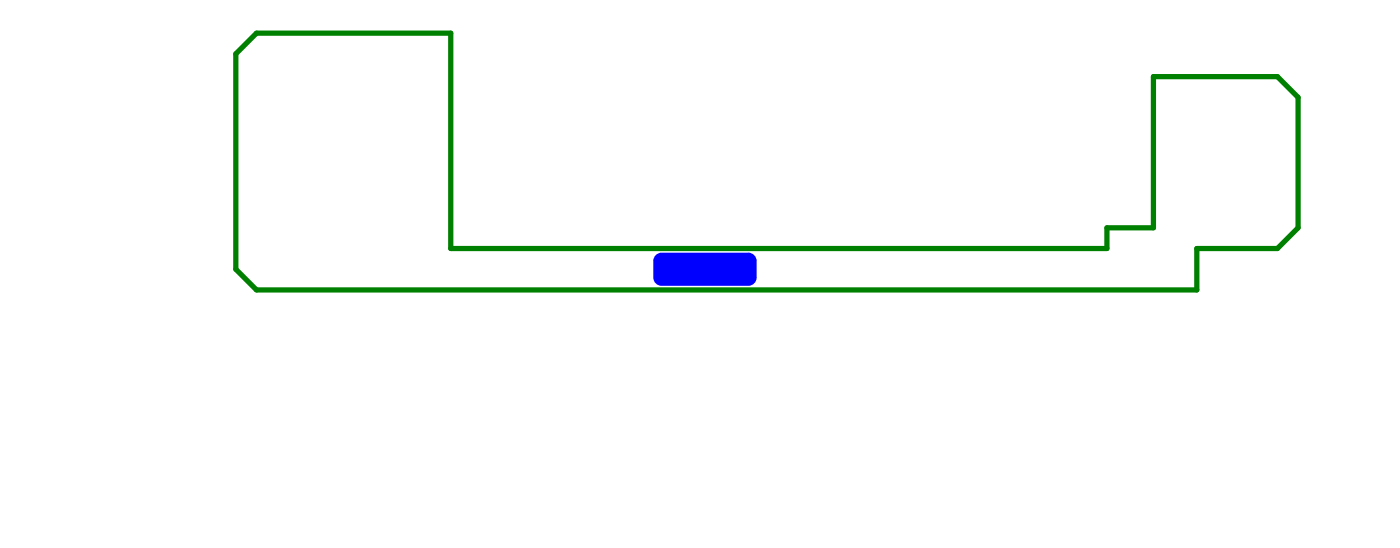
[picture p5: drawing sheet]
<svg xmlns="http://www.w3.org/2000/svg" width="225mm" height="88mm" viewBox="0 0 225 88" stroke-linecap="round" stroke-linejoin="round" font-family="sans-serif">
<path d="M41.3 5.3h31.3v34.7h105.6v-3.3h7.5v-24.4h20l3.3 3.4v21l-3.3 3.3h-13v6.7h-151.4l-3.3-3.4v-34.6z" fill="none" stroke="#008000" stroke-width=".84"/>
<path d="M106.5 40.7h14l1.3 1.3v2.7l-1.3 1.3h-14l-1.3-1.3v-2.7z" fill-rule="evenodd" fill="#00f"/>
<g fill="#00f">
<path d="M120.5 40.7v1.3zM120.5 40.7a1.33 1.33 0 0 1 1.3 1.3h-1.3z"/>
<path d="M105.2 42h1.3zM105.7 40.9l.8-.2v1.3h-1.3l.1-.4z"/>
<path d="M106.5 44.7v1.3zM105.2 44.7h1.3v1.3a1.33 1.33 0 0 1-1.3-1.3z"/>
<path d="M120.5 44.7h1.3zM120.5 44.7h1.3a1.33 1.33 0 0 1-1.3 1.3z"/>
</g>
</svg>
